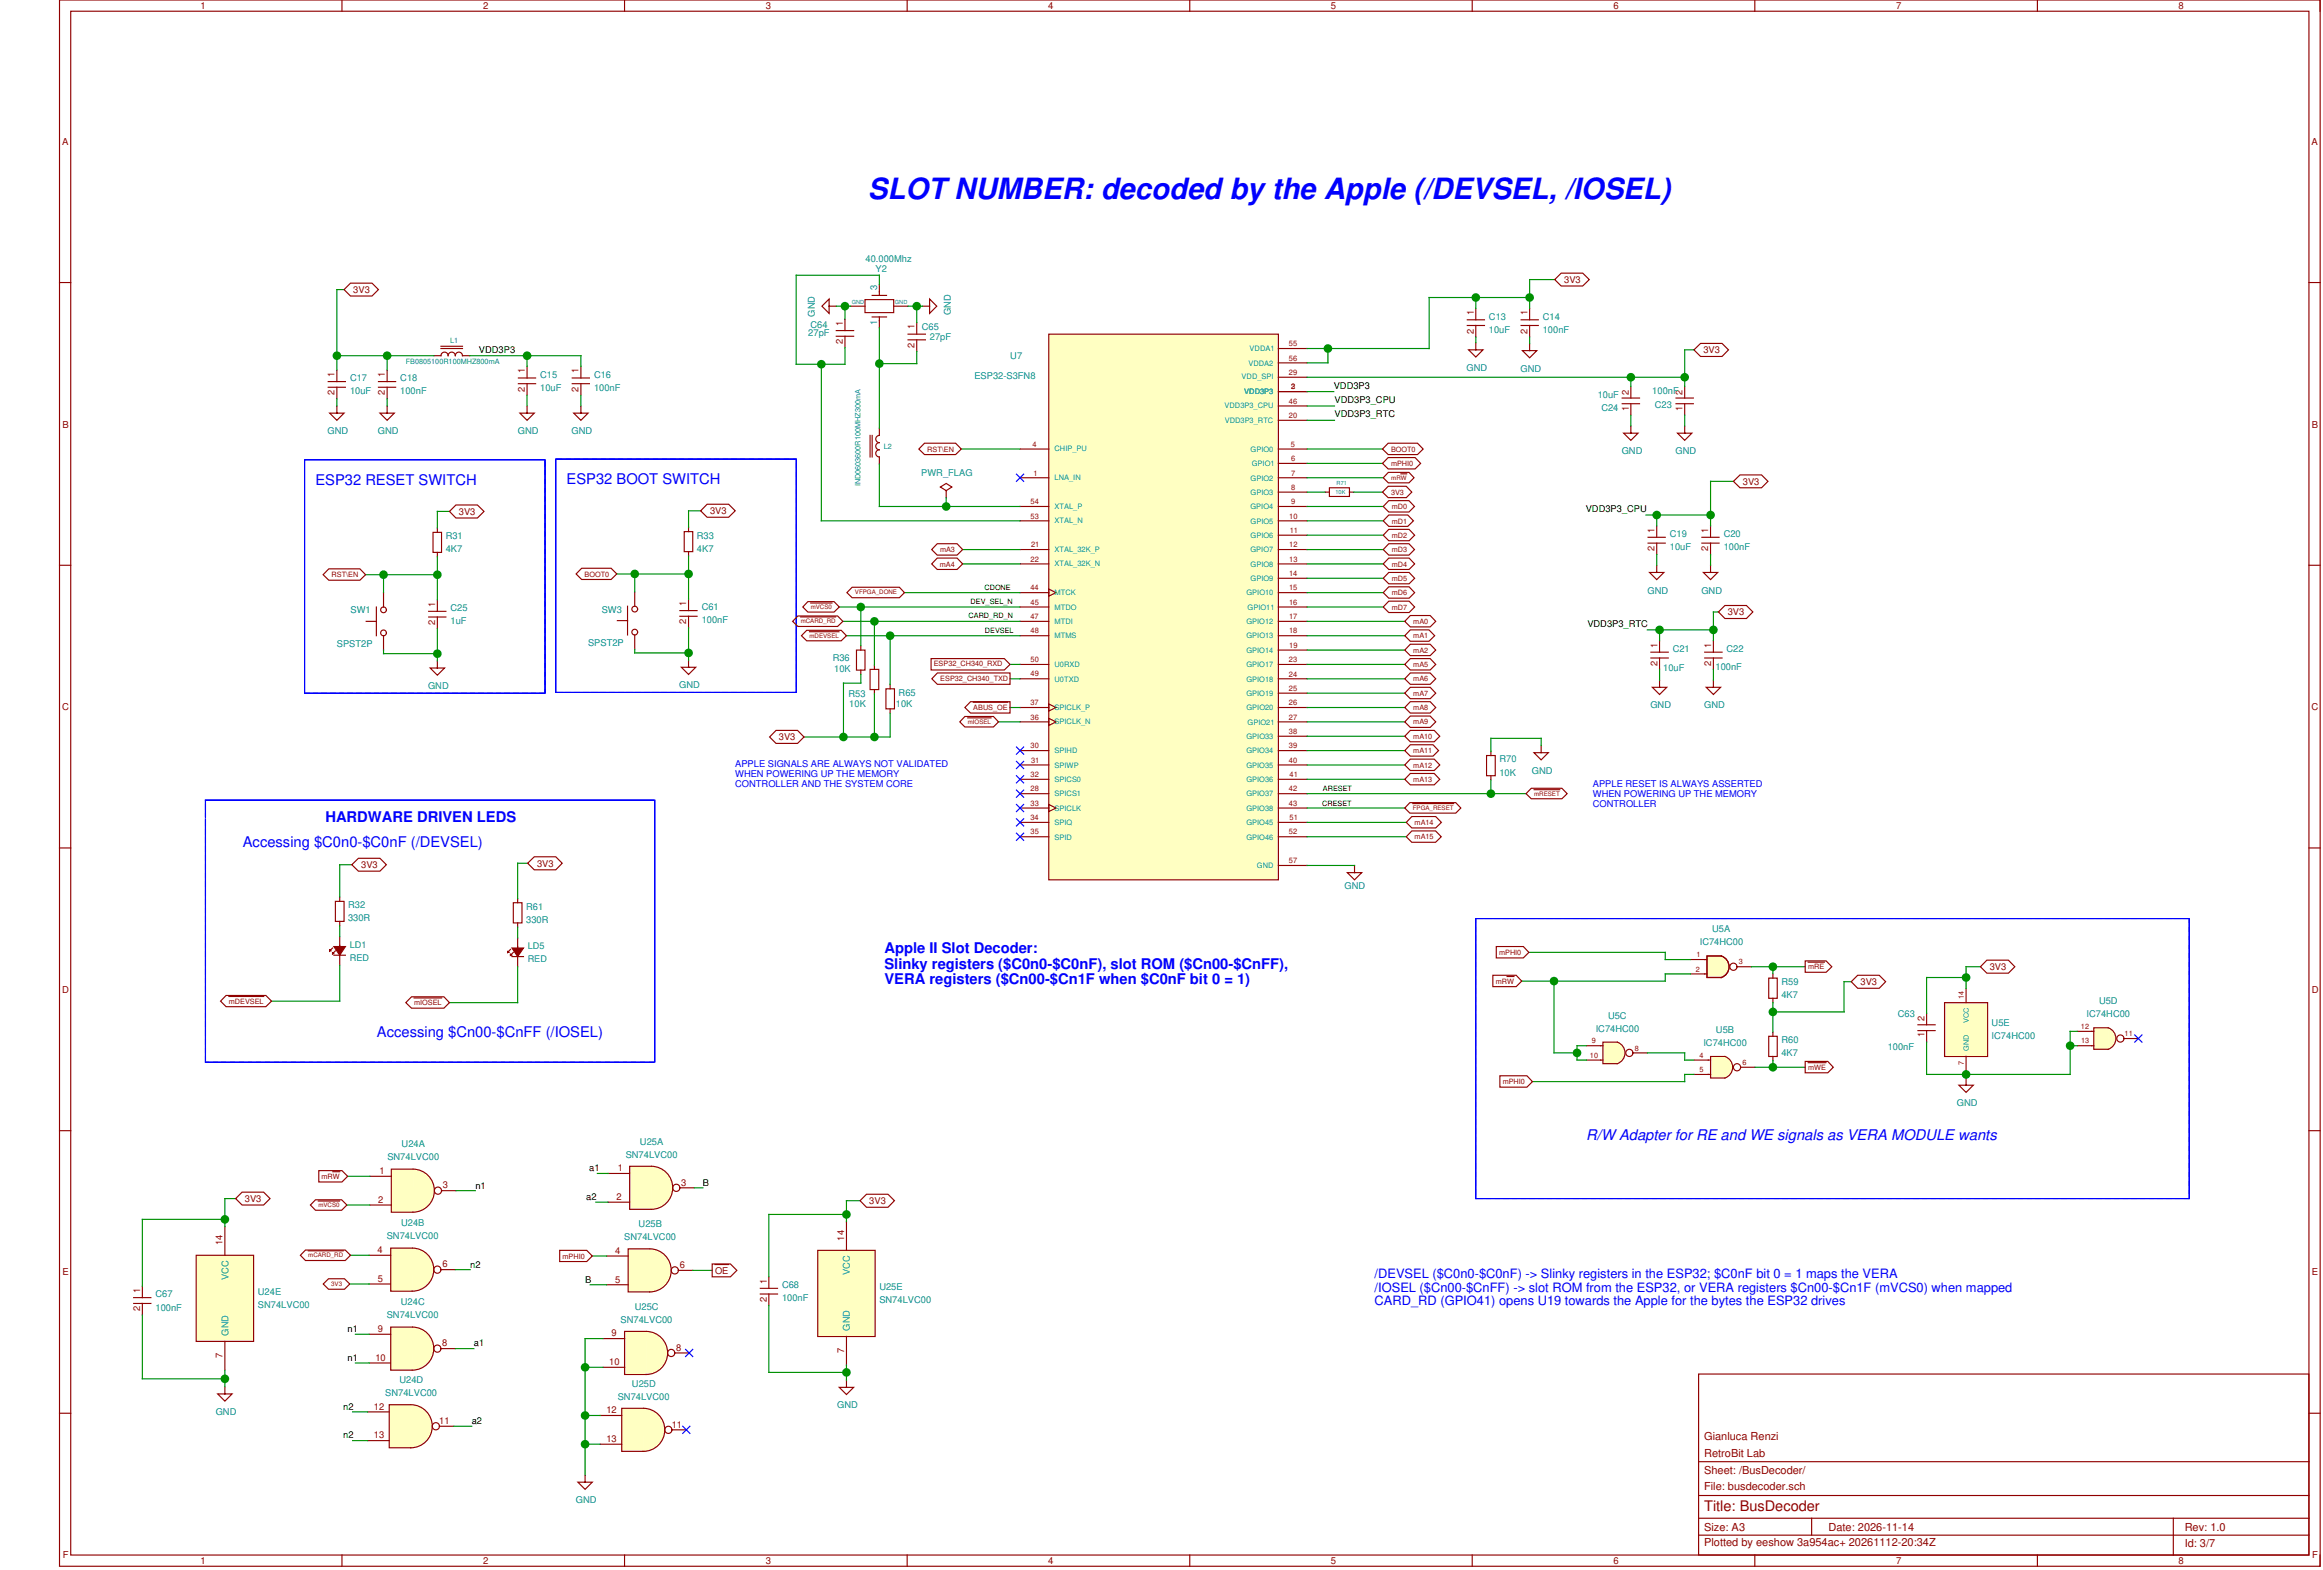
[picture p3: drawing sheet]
<svg xmlns="http://www.w3.org/2000/svg" width="343mm" height="231mm" viewBox="0 0 343 231" stroke-linecap="round" stroke-linejoin="round" font-family="sans-serif">
<defs><g id="words">
<text font-size="4.3" fill="#00f" x="128" y="29.3">SLOT NUMBER: decoded by the Apple (/DEVSEL, /IOSEL)</text>
<g font-size="2.2" fill="#00f">
<text x="46.5" y="71.5">ESP32 RESET SWITCH</text>
<text x="83.5" y="71.3">ESP32 BOOT SWITCH</text>
<text x="35.8" y="124.8">Accessing $C0n0-$C0nF (/DEVSEL)</text>
<text x="48" y="121.2">HARDWARE DRIVEN LEDS</text>
<text x="130.4" y="140.5">Apple II Slot Decoder:</text>
<text x="130.4" y="142.8">Slinky registers ($C0n0-$C0nF), slot ROM ($Cn00-$CnFF),</text>
<text x="130.4" y="145.1">VERA registers ($Cn00-$Cn1F when $C0nF bit 0 = 1)</text>
<text x="55.6" y="152.8">Accessing $Cn00-$CnFF (/IOSEL)</text>
<text x="233.9" y="168">R/W Adapter for RE and WE signals as VERA MODULE wants</text>
</g>
<text font-size="2.1" fill="#900000" x="251.3" y="222.8">Title: BusDecoder</text>
<g font-size="1.9" fill="#00f">
<text x="202.7" y="188.3">/DEVSEL ($C0n0-$C0nF) -&gt; Slinky registers in the ESP32; $C0nF bit 0 = 1 maps the VERA</text>
<text x="202.7" y="190.4">/IOSEL ($Cn00-$CnFF) -&gt; slot ROM from the ESP32, or VERA registers $Cn00-$Cn1F (mVCS0) when mapped</text>
<text x="202.7" y="192.4">CARD_RD (GPIO41) opens U19 towards the Apple for the bytes the ESP32 drives</text>
</g>
<g font-size="1.6" fill="#900000">
<text x="251.3" y="212.3">Gianluca Renzi</text>
<text x="251.3" y="214.8">RetroBit Lab</text>
<text x="251.3" y="217.3">Sheet: /BusDecoder/</text>
<text x="251.3" y="219.6">File: busdecoder.sch</text>
<text x="251.3" y="225.7">Size: A3</text>
<text x="251.3" y="227.9">Plotted by eeshow 3a954ac+ 20261112-20:34Z</text>
<text x="269.6" y="225.7">Date: 2026-11-14</text>
<text x="322.2" y="225.7">Rev: 1.0</text>
<text x="322.2" y="228.1">Id: 3/7</text>
</g>
<g font-size="1.4" fill="#900000">
<text x="29.6" y="1.3">1</text>
<text x="71.3" y="1.3">2</text>
<text x="112.9" y="1.3">3</text>
<text x="154.6" y="1.3">4</text>
<text x="196.3" y="1.3">5</text>
<text x="237.9" y="1.3">6</text>
<text x="279.6" y="1.3">7</text>
<text x="321.2" y="1.3">8</text>
<text x="9.1" y="21.3">A</text>
<text x="340.8" y="21.3">A</text>
<text x="230.7" y="41.7">3V3</text>
<text x="52.1" y="43.2">3V3</text>
<text x="217.3" y="46.4" transform="rotate(-90 217.3 46.4)">1</text>
<text x="225.2" y="46.4" transform="rotate(-90 225.2 46.4)">1</text>
<text x="124.3" y="50.8" transform="rotate(-90 124.3 50.8)">2</text>
<text x="124.3" y="48" transform="rotate(-90 124.3 48)">1</text>
<text x="134.9" y="51.3" transform="rotate(-90 134.9 51.3)">2</text>
<text x="134.9" y="48.6" transform="rotate(-90 134.9 48.6)">1</text>
<text x="217.3" y="49.2" transform="rotate(-90 217.3 49.2)">2</text>
<text x="225.2" y="49.2" transform="rotate(-90 225.2 49.2)">2</text>
<text x="251.2" y="52.1">3V3</text>
<text x="49.3" y="58.2" transform="rotate(-90 49.3 58.2)">2</text>
<text x="49.3" y="55.6" transform="rotate(-90 49.3 55.6)">1</text>
<text x="56.8" y="58.2" transform="rotate(-90 56.8 58.2)">2</text>
<text x="56.8" y="55.6" transform="rotate(-90 56.8 55.6)">1</text>
<text x="77.4" y="57.7" transform="rotate(-90 77.4 57.7)">2</text>
<text x="77.4" y="55" transform="rotate(-90 77.4 55)">1</text>
<text x="85.3" y="57.7" transform="rotate(-90 85.3 57.7)">2</text>
<text x="85.3" y="55" transform="rotate(-90 85.3 55)">1</text>
<text x="240.2" y="58.2" transform="rotate(-90 240.2 58.2)">2</text>
<text x="248.1" y="58.2" transform="rotate(-90 248.1 58.2)">2</text>
<text x="9.2" y="63">B</text>
<text x="240.2" y="60.5" transform="rotate(-90 240.2 60.5)">1</text>
<text x="248.1" y="60.5" transform="rotate(-90 248.1 60.5)">1</text>
<text x="340.9" y="63">B</text>
<text x="257" y="71.5">3V3</text>
<text x="67.7" y="75.9">3V3</text>
<text x="104.7" y="75.8">3V3</text>
<text x="244" y="81.2" transform="rotate(-90 244 81.2)">2</text>
<text x="244" y="78.5" transform="rotate(-90 244 78.5)">1</text>
<text x="251.9" y="81.2" transform="rotate(-90 251.9 81.2)">2</text>
<text x="251.9" y="78.5" transform="rotate(-90 251.9 78.5)">1</text>
<text x="64.2" y="89.4" transform="rotate(-90 64.2 89.4)">1</text>
<text x="101.2" y="89.3" transform="rotate(-90 101.2 89.3)">1</text>
<text x="64.2" y="92.1" transform="rotate(-90 64.2 92.1)">2</text>
<text x="101.2" y="92" transform="rotate(-90 101.2 92)">2</text>
<text x="244.4" y="95.5" transform="rotate(-90 244.4 95.5)">1</text>
<text x="252.3" y="95.5" transform="rotate(-90 252.3 95.5)">1</text>
<text x="254.8" y="90.7">3V3</text>
<text x="244.4" y="98.2" transform="rotate(-90 244.4 98.2)">2</text>
<text x="252.3" y="98.2" transform="rotate(-90 252.3 98.2)">2</text>
<text x="9.2" y="104.7">C</text>
<text x="340.8" y="104.7">C</text>
<text x="114.9" y="109.1">3V3</text>
<text x="53.3" y="128">3V3</text>
<text x="79.2" y="127.8">3V3</text>
<text x="293.4" y="143">3V3</text>
<text x="9.2" y="146.3">D</text>
<text x="274.4" y="145.2">3V3</text>
<text x="340.9" y="146.3">D</text>
<text x="283.8" y="152.9" transform="rotate(-90 283.8 152.9)">1</text>
<text x="283.8" y="150.5" transform="rotate(-90 283.8 150.5)">2</text>
<text x="55.9" y="173.1">1</text>
<text x="91.1" y="172.7">1</text>
<text x="36.1" y="177.2">3V3</text>
<text x="55.8" y="177.3">2</text>
<text x="65.3" y="175.2">3</text>
<text x="90.9" y="176.9">2</text>
<text x="100.5" y="174.8">3</text>
<text x="128.2" y="177.5">3V3</text>
<text x="32.8" y="183.6" transform="rotate(-90 32.8 183.6)">14</text>
<text x="55.7" y="184.7">4</text>
<text x="90.7" y="184.8">4</text>
<text x="124.5" y="182.9" transform="rotate(-90 124.5 182.9)">14</text>
<text x="9.2" y="188">E</text>
<text x="20.7" y="190.6" transform="rotate(-90 20.7 190.6)">1</text>
<text x="55.7" y="188.9">5</text>
<text x="65.2" y="186.8">6</text>
<text x="90.7" y="189.1">5</text>
<text x="100.2" y="186.9">6</text>
<text x="105.4" y="187.8">OE</text>
<text x="113.1" y="191.9" transform="rotate(-90 113.1 191.9)">2</text>
<text x="113.1" y="189.2" transform="rotate(-90 113.1 189.2)">1</text>
<text x="340.9" y="188">E</text>
<text x="20.7" y="193.3" transform="rotate(-90 20.7 193.3)">2</text>
<text x="55.7" y="196.3">9</text>
<text x="90.2" y="197">9</text>
<text x="32.8" y="200.2" transform="rotate(-90 32.8 200.2)">7</text>
<text x="55.4" y="200.6">10</text>
<text x="65.2" y="198.5">8</text>
<text x="89.8" y="201.2">10</text>
<text x="99.7" y="199.1">8</text>
<text x="124.5" y="199.4" transform="rotate(-90 124.5 199.4)">7</text>
<text x="55.1" y="207.8">12</text>
<text x="64.8" y="209.9">11</text>
<text x="89.4" y="208.3">12</text>
<text x="55.1" y="212">13</text>
<text x="89.4" y="212.5">13</text>
<text x="99.1" y="210.4">11</text>
<text x="9.2" y="229.7">F</text>
<text x="29.6" y="230.6">1</text>
<text x="71.3" y="230.6">2</text>
<text x="112.9" y="230.5">3</text>
<text x="154.6" y="230.6">4</text>
<text x="196.3" y="230.5">5</text>
<text x="237.9" y="230.5">6</text>
<text x="279.6" y="230.6">7</text>
<text x="321.2" y="230.5">8</text>
<text x="340.9" y="229.7">F</text>
</g>
<g font-size="1.4" fill="#009090">
<text x="127.6" y="38.5">40.000Mhz</text>
<text x="129.1" y="40.2">Y2</text>
<text x="120.2" y="46.7" transform="rotate(-90 120.2 46.7)">GND</text>
<text x="129.3" y="42.8" transform="rotate(-90 129.3 42.8)">3</text>
<text x="129.4" y="47.9" transform="rotate(-90 129.4 47.9)">1</text>
<text x="140.2" y="46.5" transform="rotate(-90 140.2 46.5)">GND</text>
<text x="219.6" y="47.1">C13</text>
<text x="227.5" y="47.1">C14</text>
<text x="119.2" y="49.5">27pF</text>
<text x="119.5" y="48.3">C64</text>
<text x="135.9" y="48.6">C65</text>
<text x="137.1" y="50.1">27pF</text>
<text x="149" y="52.9">U7</text>
<text x="219.6" y="49">10uF</text>
<text x="227.5" y="49">100nF</text>
<text x="51.6" y="58.1">10uF</text>
<text x="51.6" y="56.2">C17</text>
<text x="59" y="58.1">100nF</text>
<text x="59" y="56.2">C18</text>
<text x="79.7" y="57.6">10uF</text>
<text x="79.7" y="55.7">C15</text>
<text x="87.6" y="57.6">100nF</text>
<text x="87.6" y="55.7">C16</text>
<text x="143.7" y="55.9">ESP32-S3FN8</text>
<text x="216.3" y="54.7">GND</text>
<text x="224.2" y="54.8">GND</text>
<text x="235.6" y="58.7">10uF</text>
<text x="243.6" y="58">100nF</text>
<text x="48.3" y="64">GND</text>
<text x="55.7" y="64">GND</text>
<text x="76.3" y="64">GND</text>
<text x="84.3" y="64">GND</text>
<text x="236.1" y="60.6">C24</text>
<text x="244" y="60.1">C23</text>
<text x="135.8" y="70.1">PWR_FLAG</text>
<text x="239.1" y="67">GND</text>
<text x="247.1" y="67">GND</text>
<text x="65.7" y="81.4">4K7</text>
<text x="65.7" y="79.5">R31</text>
<text x="102.8" y="81.3">4K7</text>
<text x="102.8" y="79.4">R33</text>
<text x="246.2" y="81.1">10uF</text>
<text x="246.2" y="79.2">C19</text>
<text x="254.2" y="81.1">100nF</text>
<text x="254.2" y="79.2">C20</text>
<text x="103.5" y="90">C61</text>
<text x="242.9" y="87.5">GND</text>
<text x="250.9" y="87.5">GND</text>
<text x="49.7" y="95.4">SPST2P</text>
<text x="51.7" y="90.4">SW1</text>
<text x="66.4" y="92">1uF</text>
<text x="66.4" y="90.1">C25</text>
<text x="86.7" y="95.3">SPST2P</text>
<text x="88.7" y="90.3">SW3</text>
<text x="103.5" y="91.9">100nF</text>
<text x="63.1" y="101.6">GND</text>
<text x="100.2" y="101.5">GND</text>
<text x="122.8" y="97.4">R36</text>
<text x="123" y="99">10K</text>
<text x="245.2" y="98.9">10uF</text>
<text x="246.7" y="96.1">C21</text>
<text x="253" y="98.8">100nF</text>
<text x="254.6" y="96.1">C22</text>
<text x="125.1" y="102.8">R53</text>
<text x="125.2" y="104.2">10K</text>
<text x="132.1" y="104.3">10K</text>
<text x="132.5" y="102.6">R65</text>
<text x="243.4" y="104.4">GND</text>
<text x="251.3" y="104.4">GND</text>
<text x="221.1" y="112.4">R70</text>
<text x="221.1" y="114.3">10K</text>
<text x="225.9" y="114.1">GND</text>
<text x="198.3" y="131">GND</text>
<text x="51.3" y="135.8">330R</text>
<text x="51.3" y="133.9">R32</text>
<text x="77.6" y="136">330R</text>
<text x="77.6" y="134.1">R61</text>
<text x="252.5" y="137.4">U5A</text>
<text x="250.6" y="139.4">IC74HC00</text>
<text x="262.7" y="147.2">4K7</text>
<text x="262.7" y="145.2">R59</text>
<text x="279.9" y="149.9">C63</text>
<text x="307.7" y="149.9">IC74HC00</text>
<text x="309.5" y="148">U5D</text>
<text x="235.3" y="152.1">IC74HC00</text>
<text x="237.1" y="150.1">U5C</text>
<text x="251.2" y="154.2">IC74HC00</text>
<text x="253" y="152.3">U5B</text>
<text x="262.7" y="155.7">4K7</text>
<text x="262.7" y="153.8">R60</text>
<text x="278.4" y="154.7">100nF</text>
<text x="293.7" y="153.2">IC74HC00</text>
<text x="293.7" y="151.3">U5E</text>
<text x="288.5" y="163.1">GND</text>
<text x="57.1" y="171.1">SN74LVC00</text>
<text x="59.2" y="169.1">U24A</text>
<text x="92.3" y="170.6">SN74LVC00</text>
<text x="94.4" y="168.7">U25A</text>
<text x="57" y="182.7">SN74LVC00</text>
<text x="59.2" y="180.8">U24B</text>
<text x="92" y="182.8">SN74LVC00</text>
<text x="94.2" y="180.9">U25B</text>
<text x="22.9" y="191.2">C67</text>
<text x="33.7" y="188.7" transform="rotate(-90 33.7 188.7)">VCC</text>
<text x="38" y="190.9">U24E</text>
<text x="115.3" y="191.8">100nF</text>
<text x="115.3" y="189.9">C68</text>
<text x="125.3" y="187.9" transform="rotate(-90 125.3 187.9)">VCC</text>
<text x="129.7" y="190.2">U25E</text>
<text x="22.9" y="193.2">100nF</text>
<text x="33.7" y="196.9" transform="rotate(-90 33.7 196.9)">GND</text>
<text x="38" y="192.8">SN74LVC00</text>
<text x="57" y="194.3">SN74LVC00</text>
<text x="59.1" y="192.4">U24C</text>
<text x="91.5" y="195">SN74LVC00</text>
<text x="93.6" y="193.1">U25C</text>
<text x="125.3" y="196.1" transform="rotate(-90 125.3 196.1)">GND</text>
<text x="129.7" y="192.1">SN74LVC00</text>
<text x="58.9" y="203.9">U24D</text>
<text x="31.8" y="208.6">GND</text>
<text x="56.8" y="205.8">SN74LVC00</text>
<text x="91.1" y="206.3">SN74LVC00</text>
<text x="93.2" y="204.4">U25D</text>
<text x="123.4" y="207.6">GND</text>
<text x="84.9" y="221.6">GND</text>
</g>
<g font-size="1.4">
<text x="70.6" y="52.1">VDD3P3</text>
<text x="196.7" y="57.4">VDD3P3</text>
<text x="196.8" y="59.4">VDD3P3_CPU</text>
<text x="196.8" y="61.5">VDD3P3_RTC</text>
<text x="233.8" y="75.5">VDD3P3_CPU</text>
<text x="234.1" y="92.4">VDD3P3_RTC</text>
<text x="86.9" y="172.6">a1</text>
<text x="70.1" y="175.2">n1</text>
<text x="86.5" y="176.9">a2</text>
<text x="103.7" y="174.8">B</text>
<text x="69.3" y="186.8">n2</text>
<text x="86.3" y="189.1">B</text>
<text x="51.3" y="196.4">n1</text>
<text x="51.3" y="200.6">n1</text>
<text x="69.9" y="198.5">a1</text>
<text x="50.6" y="207.8">n2</text>
<text x="69.6" y="209.9">a2</text>
<text x="50.6" y="212">n2</text>
</g>
<g font-size="1.4" fill="#00f">
<text x="108.4" y="113.1">APPLE SIGNALS ARE ALWAYS NOT VALIDATED</text>
<text x="108.4" y="114.5">WHEN POWERING UP THE MEMORY</text>
<text x="108.4" y="116">CONTROLLER AND THE SYSTEM CORE</text>
<text x="234.9" y="116">APPLE RESET IS ALWAYS ASSERTED</text>
<text x="234.9" y="117.5">WHEN POWERING UP THE MEMORY</text>
<text x="234.9" y="119">CONTROLLER</text>
</g>
<g font-size="1.3" fill="#009090">
<text x="51.6" y="141.6">RED</text>
<text x="51.6" y="139.7">LD1</text>
<text x="77.8" y="141.8">RED</text>
<text x="77.8" y="139.9">LD5</text>
</g>
<g font-size="1.1" fill="#009090">
<text x="59.8" y="53.7">FB0805100R100MHZ800mA</text>
<text x="66.4" y="50.5">L1</text>
<text x="184.1" y="53.9">VDDA2</text>
<text x="184.3" y="51.8">VDDA1</text>
<text x="183.1" y="55.9">VDD_SPI</text>
<text x="183.5" y="58.1">VDD3P3</text>
<text x="180.6" y="60.2">VDD3P3_CPU</text>
<text x="180.6" y="62.3">VDD3P3_RTC</text>
<text x="126.9" y="71.7" transform="rotate(-90 126.9 71.7)">IND0603600R100MHZ300mA</text>
<text x="130.3" y="66.2">L2</text>
<text x="155.5" y="70.7">LNA_IN</text>
<text x="155.5" y="66.5">CHIP_PU</text>
<text x="184.4" y="70.8">GPIO2</text>
<text x="184.4" y="66.6">GPIO0</text>
<text x="184.6" y="68.7">GPIO1</text>
<text x="155.5" y="77.1">XTAL_N</text>
<text x="155.5" y="75">XTAL_P</text>
<text x="184.4" y="75.1">GPIO4</text>
<text x="184.4" y="77.2">GPIO5</text>
<text x="184.4" y="72.9">GPIO3</text>
<text x="155.5" y="81.3">XTAL_32K_P</text>
<text x="155.5" y="83.4">XTAL_32K_N</text>
<text x="184.4" y="81.4">GPIO7</text>
<text x="184.4" y="79.3">GPIO6</text>
<text x="184.4" y="83.5">GPIO8</text>
<text x="155.5" y="87.8">MTCK</text>
<text x="155.5" y="89.9">MTDO</text>
<text x="183.8" y="87.8">GPIO10</text>
<text x="184" y="89.9">GPIO11</text>
<text x="184.4" y="85.6">GPIO9</text>
<text x="155.5" y="92">MTDI</text>
<text x="155.5" y="94.1">MTMS</text>
<text x="183.8" y="92">GPIO12</text>
<text x="183.8" y="94.1">GPIO13</text>
<text x="155.5" y="100.5">U0TXD</text>
<text x="155.5" y="98.3">U0RXD</text>
<text x="183.8" y="96.2">GPIO14</text>
<text x="183.8" y="98.3">GPIO17</text>
<text x="183.8" y="100.5">GPIO18</text>
<text x="155.5" y="106.7">SPICLK_N</text>
<text x="155.5" y="104.6">SPICLK_P</text>
<text x="183.8" y="102.6">GPIO19</text>
<text x="183.8" y="104.7">GPIO20</text>
<text x="184" y="106.8">GPIO21</text>
<text x="155.5" y="111">SPIHD</text>
<text x="155.5" y="113.2">SPIWP</text>
<text x="183.8" y="111">GPIO34</text>
<text x="183.8" y="113.2">GPIO35</text>
<text x="183.8" y="108.9">GPIO33</text>
<text x="155.5" y="117.4">SPICS1</text>
<text x="155.5" y="115.3">SPICS0</text>
<text x="155.5" y="119.5">SPICLK</text>
<text x="183.8" y="117.4">GPIO37</text>
<text x="183.8" y="115.3">GPIO36</text>
<text x="183.8" y="119.5">GPIO38</text>
<text x="155.5" y="121.6">SPIQ</text>
<text x="155.5" y="123.7">SPID</text>
<text x="183.8" y="121.6">GPIO45</text>
<text x="183.8" y="123.7">GPIO46</text>
<text x="185.3" y="128">GND</text>
<text x="290.3" y="154.9" transform="rotate(-90 290.3 154.9)">GND</text>
<text x="290.3" y="150.8" transform="rotate(-90 290.3 150.8)">VCC</text>
</g>
<g font-size="1.1" fill="#900000">
<text x="190.1" y="51">55</text>
<text x="190.1" y="53.1">56</text>
<text x="190.1" y="59.5">46</text>
<text x="190.1" y="55.3">29</text>
<text x="190.4" y="57.4">2</text>
<text x="190.4" y="57.4">3</text>
<text x="152.3" y="65.9">4</text>
<text x="190.1" y="61.6">20</text>
<text x="190.4" y="65.8">5</text>
<text x="136.7" y="66.6">RST\EN</text>
<text x="152.4" y="70.1">1</text>
<text x="190.4" y="70.1">7</text>
<text x="190.4" y="68">6</text>
<text x="205.1" y="68.7">mPHI0</text>
<text x="205.1" y="66.6">BOOT0</text>
<text x="152" y="74.3">54</text>
<text x="152" y="76.4">53</text>
<text x="190.1" y="76.4">10</text>
<text x="190.4" y="72.2">8</text>
<text x="190.4" y="74.3">9</text>
<text x="205.1" y="72.9">3V3</text>
<text x="205.2" y="75">mD0</text>
<text x="205.2" y="77.2">mD1</text>
<text x="138.6" y="83.5">mA4</text>
<text x="138.6" y="81.4">mA3</text>
<text x="152" y="82.8">22</text>
<text x="152.1" y="80.7">21</text>
<text x="190.1" y="80.7">12</text>
<text x="190.1" y="82.8">13</text>
<text x="190.2" y="78.6">11</text>
<text x="205.2" y="79.3">mD2</text>
<text x="205.2" y="81.4">mD3</text>
<text x="205.2" y="83.5">mD4</text>
<text x="48.9" y="85.1">RST\EN</text>
<text x="86.2" y="85">BOOT0</text>
<text x="152" y="87">44</text>
<text x="152" y="89.1">45</text>
<text x="190.1" y="84.9">14</text>
<text x="190.1" y="87">15</text>
<text x="190.1" y="89.1">16</text>
<text x="205.2" y="85.6">mD5</text>
<text x="205.2" y="87.7">mD6</text>
<text x="205.2" y="89.9">mD7</text>
<text x="152" y="91.3">47</text>
<text x="152" y="93.4">48</text>
<text x="190.1" y="91.3">17</text>
<text x="190.1" y="93.4">18</text>
<text x="190.1" y="95.5">19</text>
<text x="208.4" y="92">mA0</text>
<text x="208.4" y="94.1">mA1</text>
<text x="137.7" y="98.2">ESP32_CH340_RXD</text>
<text x="138.7" y="100.4">ESP32_CH340_TXD</text>
<text x="152" y="99.7">49</text>
<text x="152" y="97.6">50</text>
<text x="190.1" y="99.7">24</text>
<text x="190.1" y="101.8">25</text>
<text x="190.1" y="97.6">23</text>
<text x="208.4" y="96.2">mA2</text>
<text x="208.4" y="98.3">mA5</text>
<text x="208.4" y="100.4">mA6</text>
<text x="143.5" y="104.6">ABUS_OE</text>
<text x="152" y="103.9">37</text>
<text x="152" y="106.1">36</text>
<text x="190.1" y="106.1">27</text>
<text x="190.1" y="103.9">26</text>
<text x="208.4" y="102.6">mA7</text>
<text x="208.4" y="104.7">mA8</text>
<text x="208.4" y="106.8">mA9</text>
<text x="152" y="110.3">30</text>
<text x="152.1" y="112.4">31</text>
<text x="190.1" y="108.2">38</text>
<text x="190.1" y="110.3">39</text>
<text x="190.1" y="112.4">40</text>
<text x="208.4" y="113.2">mA12</text>
<text x="208.4" y="108.9">mA10</text>
<text x="208.4" y="111">mA11</text>
<text x="152" y="116.6">28</text>
<text x="152" y="114.5">32</text>
<text x="152" y="118.8">33</text>
<text x="190.1" y="116.7">42</text>
<text x="190.1" y="118.8">43</text>
<text x="190.2" y="114.5">41</text>
<text x="208.4" y="115.3">mA13</text>
<text x="152" y="120.9">34</text>
<text x="152" y="123">35</text>
<text x="190.1" y="123">52</text>
<text x="190.2" y="120.9">51</text>
<text x="208.6" y="121.6">mA14</text>
<text x="208.6" y="123.7">mA15</text>
<text x="190.1" y="127.2">57</text>
<text x="221.1" y="140.8">mPHI0</text>
<text x="250.1" y="143.2">2</text>
<text x="250.2" y="141.1">1</text>
<text x="256.4" y="142.2">3</text>
<text x="266.6" y="142.9">mRE</text>
<text x="33.8" y="148">mDEVSEL</text>
<text x="61.1" y="148.2">mIOSEL</text>
<text x="220.6" y="145">mRW</text>
<text x="289.6" y="147.3" transform="rotate(-90 289.6 147.3)">14</text>
<text x="234.5" y="155.9">10</text>
<text x="234.7" y="153.8">9</text>
<text x="241.1" y="154.9">8</text>
<text x="250.6" y="155.9">4</text>
<text x="306.9" y="151.7">12</text>
<text x="306.9" y="153.8">13</text>
<text x="313.3" y="152.8">11</text>
<text x="221.6" y="159.8">mPHI0</text>
<text x="250.6" y="158">5</text>
<text x="256.9" y="157">6</text>
<text x="266.6" y="157.7">mWE</text>
<text x="289.6" y="157" transform="rotate(-90 289.6 157)">7</text>
<text x="47.4" y="173.8">mRW</text>
<text x="82.9" y="185.5">mPHI0</text>
</g>
<g font-size="1.1">
<text x="143.1" y="89">DEV_SEL_N</text>
<text x="145.2" y="87">CDONE</text>
<text x="142.8" y="91.2">CARD_RD_N</text>
<text x="145.2" y="93.4">DEVSEL</text>
<text x="195" y="118.8">CRESET</text>
<text x="195.1" y="116.6">ARESET</text>
</g>
<g font-size=".9" fill="#900000">
<text x="205.2" y="70.8">mRW</text>
<text x="119.5" y="89.8">mVCS0</text>
<text x="126.1" y="87.6">VFPGA_DONE</text>
<text x="118.1" y="91.8">mCARD_RD</text>
<text x="119.4" y="94">mDEVSEL</text>
<text x="142.7" y="106.7">mIOSEL</text>
<text x="208.3" y="119.4">FPGA_RESET</text>
<text x="226.2" y="117.3">mRESET</text>
<text x="46.9" y="177.9">mVCS0</text>
<text x="45.5" y="185.3">mCARD_RD</text>
<text x="48.8" y="189.6">3V3</text>
</g>
<g font-size=".8" fill="#009090">
<text x="125.6" y="44.8">GND</text>
<text x="132" y="44.8">GND</text>
<text x="197.1" y="71.5">R71</text>
<text x="196.9" y="72.8">10K</text>
</g>
</g></defs>
<g fill="#900000">
<path d="M49.2 139.5h1.7l-.8 1.3z"/>
<path d="M75.5 139.7h1.7l-.9 1.3z"/>
</g>
<path d="M154.6 49.3h33.9v80.4h-33.9z" fill="#ffffc2"/>
<path d="M310.9 151.5a1.67 1.67 0 0 1 1.1 1.6 1.67 1.67 0 0 1-1.1 1.6z" fill="#ffffc2" stroke="#ffffc2" stroke-width=".17"/>
<g fill="#ffffc2">
<path d="M308.7 151.5h2.2v3.2h-2.2z"/>
<path d="M286.7 147.8h6.4v7.9h-6.4z"/>
</g>
<path d="M253.8 140.9a1.67 1.67 0 0 1 1.2 1.6 1.67 1.67 0 0 1-1.2 1.6z" fill="#ffffc2" stroke="#ffffc2" stroke-width=".17"/>
<path d="M251.7 140.9h2.1v3.2h-2.1z" fill="#ffffc2"/>
<path d="M238.5 153.6a1.67 1.67 0 0 1 1.1 1.6 1.67 1.67 0 0 1-1.1 1.6z" fill="#ffffc2" stroke="#ffffc2" stroke-width=".17"/>
<path d="M236.4 153.6h2.1v3.2h-2.1z" fill="#ffffc2"/>
<path d="M254.4 155.7a1.67 1.67 0 0 1 1.1 1.6 1.67 1.67 0 0 1-1.2 1.6z" fill="#ffffc2" stroke="#ffffc2" stroke-width=".17"/>
<path d="M252.2 155.7h2.2v3.2h-2.2z" fill="#ffffc2"/>
<path d="M60.8 184a3.2 3.2 0 0 1 3.2 3.2 3.2 3.2 0 0 1-3.2 3.1z" fill="#ffffc2" stroke="#ffffc2" stroke-width=".17"/>
<path d="M57.6 184h3.2v6.3h-3.2z" fill="#ffffc2"/>
<path d="M60.8 195.6a3.2 3.2 0 0 1 3.2 3.2 3.2 3.2 0 0 1-3.2 3.2z" fill="#ffffc2" stroke="#ffffc2" stroke-width=".17"/>
<path d="M57.6 195.6h3.2v6.4h-3.2z" fill="#ffffc2"/>
<path d="M60.6 207.1a3.2 3.2 0 0 1 3.1 3.2 3.2 3.2 0 0 1-3.1 3.1z" fill="#ffffc2" stroke="#ffffc2" stroke-width=".17"/>
<g fill="#ffffc2">
<path d="M57.4 207.1h3.2v6.3h-3.2z"/>
<path d="M28.9 185h8.5v12.7h-8.5z"/>
</g>
<path d="M60.9 172.3a3.2 3.2 0 0 1 3.2 3.2 3.2 3.2 0 0 1-3.2 3.2z" fill="#ffffc2" stroke="#ffffc2" stroke-width=".17"/>
<path d="M57.7 172.3h3.2v6.4h-3.2z" fill="#ffffc2"/>
<path d="M96.1 171.9a3.2 3.2 0 0 1 3.1 3.2 3.2 3.2 0 0 1-3.2 3.2z" fill="#ffffc2" stroke="#ffffc2" stroke-width=".17"/>
<path d="M92.8 171.9h3.2v6.4h-3.2z" fill="#ffffc2"/>
<path d="M95.9 184.1a3.2 3.2 0 0 1 3.1 3.2 3.2 3.2 0 0 1-3.2 3.1z" fill="#ffffc2" stroke="#ffffc2" stroke-width=".17"/>
<path d="M92.6 184.1h3.2v6.3h-3.2z" fill="#ffffc2"/>
<path d="M95.3 196.3a3.2 3.2 0 0 1 3.1 3.2 3.2 3.2 0 0 1-3.1 3.1z" fill="#ffffc2" stroke="#ffffc2" stroke-width=".17"/>
<path d="M92.1 196.3h3.2v6.3h-3.2z" fill="#ffffc2"/>
<path d="M94.9 207.6a3.2 3.2 0 0 1 3.1 3.2 3.2 3.2 0 0 1-3.1 3.1z" fill="#ffffc2" stroke="#ffffc2" stroke-width=".17"/>
<g fill="#ffffc2">
<path d="M91.7 207.6h3.2v6.3h-3.2z"/>
<path d="M120.6 184.3h8.5v12.7h-8.5z"/>
</g>
<g fill="none" stroke="#900000" stroke-width=".17">
<path d="M8.8 0h333.3v230.9h-333.3zM10.4 1.7h330.1v227.5h-330.1zM50.4 0v1.7M92.1 0v1.7M133.8 0v1.7M175.4 0v1.7M217.1 0v1.7M258.8 0v1.7M300.4 0v1.7M342.1 0v1.7M8.8 41.6h1.6M48.4 57.1h2.5"/>
<path d="M48.4 56.2h2.5M49.7 59.8v1.1h1l-1 1.1-1.1-1.1h1.1M49.7 54.5v1.7M49.7 57.1v1.7M55.8 57.1h2.5M55.8 56.2h2.5M57.1 59.8v1.1h1l-1 1.1-1.1-1.1h1.1M57.1 54.5v1.7M57.1 57.1v1.7M64 52.4h1a.53 .53 0 0 1 .6-.5 .53 .53 0 0 1 .5 .5 .53 .53 0 0 1 .5-.5 .53 .53 0 0 1 .5 .5 .53 .53 0 0 1 .6-.5 .53 .53 0 0 1 .5 .5h1.1M65 51.4h3.2M65 51h3.2"/>
<path d="M76.4 56.6h2.6M76.4 55.7h2.6M77.7 59.8v1.1h1.1l-1.1 1.1-1-1.1h1M77.7 54v1.7M77.7 56.6v1.7M84.4 56.6h2.5M84.4 55.7h2.5M85.7 59.8v1.1h1l-1 1.1-1.1-1.1h1.1M85.7 54v1.7M85.7 56.6v1.7M122.3 45.1v-1l-1.1 1 1.1 1.1v-1.1h1M123.3 49.6h2.6"/>
<path d="M123.3 48.7h2.6M124.6 47v1.7M124.6 49.6v1.7M125.4 45.1h2.2M127.6 44.2h4.2v1.9h-4.2zM128.6 46.7h2.1M128.6 43.5h2.1M129.7 42v1.5M129.7 46.7v1.6M131.8 45.1h2.1M133.9 50.1h2.6M133.9 49.3h2.6"/>
<path d="M135.2 47.6v1.7M135.2 50.1v1.7M136 45.1h1.1v-1l1 1-1 1.1v-1.1M154.6 49.3h33.9v80.4h-33.9zM188.5 51.4h4.2M188.5 57.7h4.2M188.5 55.6h4.2M188.5 59.8h4.2M188.5 53.5h4.2M216.4 48h2.5M216.4 47.1h2.5M217.6 50.5v1.1h1.1l-1.1 1-1-1h1"/>
<path d="M217.6 45.4v1.7M217.6 48v1.7M224.3 48h2.5M224.3 47.1h2.5M225.6 50.6v1.1h1l-1 1-1.1-1h1.1M225.6 45.4v1.7M225.6 48v1.7M239.2 58.7h2.6M239.2 59.5h2.6M240.5 57v1.7M240.5 59.5v1.7M247.1 58.7h2.6"/>
<path d="M247.1 59.5h2.6M248.4 57v1.7M248.4 59.5v1.7M340.5 41.6h1.6M63.9 78.5h1.2v2.9h-1.2zM64.5 77.8v.7M100.9 78.4h1.3v2.9h-1.3zM101.5 77.7v.7M128.3 64.2v3.2M128.6 64.2v3.2M129.7 63.1v1.1a.53 .53 0 0 0-.6 .5 .53 .53 0 0 0 .6 .5 .53 .53 0 0 0-.6 .6 .53 .53 0 0 0 .6 .5 .53 .53 0 0 0-.6 .5 .53 .53 0 0 0 .6 .6v1M139.5 72.3l.9-.5-.9-.5-.8 .5 .8 .5v1.1"/>
<path d="M150.4 70.4h4.2M150.4 76.8h4.2M150.4 66.2h4.2M150.4 74.7h4.2M188.5 70.4h4.2M188.5 76.8h4.2M188.5 78.9h4.2M188.5 62h4.2M188.5 66.2h4.2M188.5 74.7h4.2M188.5 68.3h4.2M188.5 72.5h4.2"/>
<path d="M195.4 72.5h.6M196 71.9h3v1.3h-3zM199 72.5h.6M240.5 62.8v1.1h1l-1 1-1.1-1h1.1M243 79.2h2.6M244.3 77.5v1.7M248.4 62.8v1.1h1.1l-1.1 1-1-1h1M251 79.2h2.5M252.2 77.5v1.7M8.8 83.3h1.6M54 91.6h1.5M55.5 89.5v4.2"/>
<path d="M56.6 87.4v2.1M56.6 93.7v2.1M63.2 91h2.5M63.2 90.1h2.5M64.5 97.4v1.1h1.1l-1.1 1-1.1-1h1.1M64.5 81.4v.7M64.5 88.4v1.7M64.5 91v1.6M91 91.5h1.5M92.5 89.4v4.2M93.6 87.2v2.2M93.6 93.6v2.1"/>
<path d="M100.3 90.8h2.5M100.3 90h2.5M101.5 97.3v1.1h1.1l-1.1 1-1-1h1M101.5 81.3v.7M101.5 88.3v1.7M101.5 90.8v1.7M126.3 95.8h1.3v3h-1.3zM126.9 95.2v.6M126.9 98.8v.6M128.3 98.7h1.3v2.9h-1.3zM128.9 98.1v.6M150.4 91.6h4.2"/>
<path d="M150.4 81h4.2M150.4 83.1h4.2M150.4 87.4h4.2M150.4 89.5h4.2M150.4 93.7h4.2M150.4 97.9h4.2M154.6 86.8l1.1 .6-1.1 .5zM188.5 91.6h4.2M188.5 81h4.2M188.5 83.1h4.2M188.5 85.2h4.2M188.5 87.4h4.2"/>
<path d="M188.5 89.5h4.2M188.5 93.7h4.2M188.5 95.8h4.2M188.5 97.9h4.2M243 80.1h2.6M243.4 97h2.6M243.4 96.1h2.6M244.3 83.3v1.1h1.1l-1.1 1-1.1-1h1.1M244.3 80.1v1.6M244.7 94.4v1.7M244.7 97v1.7M251 80.1h2.5"/>
<path d="M251.4 97h2.5M251.4 96.1h2.5M252.2 83.3v1.1h1.1l-1.1 1-1-1h1M252.2 80.1v1.6M252.7 94.4v1.7M252.7 97v1.7M340.5 83.3h1.6M128.9 101.6v.7M130.6 101.5h1.3v3h-1.3zM131.3 100.9v.6M131.3 104.5v.6M150.4 100.1h4.2"/>
<path d="M150.4 104.3h4.2M150.4 106.4h4.2M150.4 117h4.2M150.4 110.6h4.2M150.4 112.8h4.2M150.4 114.9h4.2M150.4 119.1h4.2M154.6 118.6l1.1 .5-1.1 .5zM154.6 105.9l1.1 .5-1.1 .5zM154.6 103.8l1.1 .5-1.1 .5zM188.5 100.1h4.2M188.5 102.2h4.2"/>
<path d="M188.5 104.3h4.2M188.5 106.4h4.2M188.5 117h4.2M188.5 110.6h4.2M188.5 112.8h4.2M188.5 114.9h4.2M188.5 119.1h4.2M188.5 108.5h4.2M219.2 111.4h1.3v2.9h-1.3zM219.8 110.8v.6M219.8 114.3v.7M227.3 109.9v1h1l-1 1.1-1.1-1.1h1.1"/>
<path d="M244.7 100.3v1h1.1l-1.1 1.1-1-1.1h1M252.7 100.3v1h1l-1 1.1-1.1-1.1h1.1M8.8 125h1.6M49 139.7l-.4 .5v-.3v.3h.2M49.2 139.5h1.7l-.8 1.3zM49.5 132.9h1.2v2.9h-1.2zM50.1 132.2v.7M50.1 135.8v.7M50.1 138v4.3M75.3 139.9l-.4 .5v-.2v.2h.2M75.5 139.7h1.7l-.9 1.3zM75.7 133.1h1.3v2.9h-1.3z"/>
<path d="M76.3 132.4v.7M76.3 136v.7M76.3 138.3v4.2M150.4 121.2h4.2M150.4 123.3h4.2M188.5 121.2h4.2M188.5 123.3h4.2M188.5 127.6h4.2M199.7 127.6v1h1.1l-1.1 1.1-1-1.1h1M340.5 125h1.6M49.2 140.8h1.7M49.5 140.2l-.5 .4v-.2v.2h.2"/>
<path d="M75.5 141h1.7M75.7 140.4l-.4 .4v-.2v.2h.2M233.9 154.1h2.5M233.9 156.3h2.5M236.4 153.6h2.1a1.67 1.67 0 0 1 1.1 1.6 1.67 1.67 0 0 1-1.1 1.6h-2.1zM240.8 155.2h2.1M249.3 143.6h2.4M249.3 141.4h2.4M249.8 156.3h2.4M249.8 158.4h2.4M253.8 140.9h-2.1v3.2h2.1a1.67 1.67 0 0 0 1.2-1.6 1.67 1.67 0 0 0-1.2-1.6M254.4 155.7h-2.2v3.2h2.2"/>
<path d="M254.4 155.7a1.67 1.67 0 0 1 1.1 1.6 1.67 1.67 0 0 1-1.2 1.6M256.1 142.5h2.2M256.7 157.3h2.1M260.8 144.2h1.3v3h-1.3zM260.8 152.8h1.3v2.9h-1.3zM261.4 143.6v.6M261.4 147.2v.6M261.4 152.1v.7M261.4 155.7v.6M282.8 151.1h2.6M282.8 151.9h2.6M284.1 149.4v1.7"/>
<path d="M284.1 151.9v1.7M286.7 147.8h6.4v7.9h-6.4zM289.9 158.9v1.1h1.1l-1.1 1-1-1h1M289.9 145.7v2.1M289.9 155.7v2.1M306.3 154.1h2.4M306.3 152h2.4M310.9 154.7h-2.2v-3.2h2.2a1.67 1.67 0 0 1 1.1 1.6 1.67 1.67 0 0 1-1.1 1.6M313.2 153.1h2.1M8.8 166.7h1.6M54.5 173.4h3.2M54.5 177.6h3.2"/>
<path d="M60.9 172.3h-3.2v6.4h3.2a3.2 3.2 0 0 0 3.2-3.2 3.2 3.2 0 0 0-3.2-3.2M65.1 175.5h2.1M89.7 173h3.1M89.7 177.2h3.1M96 171.9h-3.2v6.4h3.2a3.2 3.2 0 0 0 3.2-3.2 3.2 3.2 0 0 0-3.1-3.2M100.3 175.1h2.1M340.5 166.7h1.6M19.7 192.1h2.5M19.7 191.3h2.5M21 189.6v1.7M21 192.1v1.7M28.9 185h8.5v12.7h-8.5z"/>
<path d="M33.2 180.8v4.2M33.2 197.7v4.3M54.4 185h3.2M54.4 189.3h3.2M54.4 196.7h3.2M60.8 184h-3.2v6.3h3.2a3.2 3.2 0 0 0 3.2-3.1 3.2 3.2 0 0 0-3.2-3.2M60.8 195.6h-3.2v6.4h3.2a3.2 3.2 0 0 0 3.2-3.2 3.2 3.2 0 0 0-3.2-3.2M65 187.1h2.1M65 198.8h2.1M88.9 197.3h3.2M89.5 185.1h3.1M89.5 189.4h3.1"/>
<path d="M95.3 196.3h-3.2v6.3h3.2a3.2 3.2 0 0 0 3.1-3.1 3.2 3.2 0 0 0-3.1-3.2M95.8 184.1h-3.2v6.3h3.2a3.2 3.2 0 0 0 3.2-3.1 3.2 3.2 0 0 0-3.1-3.2M99.5 199.4h2.1M100 187.3h2.2M112.1 190.7h2.6M112.1 189.9h2.6M113.4 188.2v1.7M113.4 190.7v1.7M120.6 184.3h8.5v12.7h-8.5zM124.8 180.1v4.2M124.8 197v4.2M8.8 208.3h1.6"/>
<path d="M33.2 204.4v1.1h1l-1 1-1.1-1h1.1M54.2 208.1h3.2M54.2 212.4h3.2M54.4 200.9h3.2M60.6 207.1h-3.2v6.3h3.2a3.2 3.2 0 0 0 3.1-3.1 3.2 3.2 0 0 0-3.1-3.2M64.8 210.2h2.1M86.3 217.4v1.1h1l-1 1-1.1-1h1.1M88.5 208.6h3.2M88.5 212.9h3.2M88.9 201.5h3.2M94.9 207.6h-3.2v6.3h3.2a3.2 3.2 0 0 0 3.1-3.1 3.2 3.2 0 0 0-3.1-3.2M99.1 210.8h2.1"/>
<path d="M124.8 203.4v1.1h1.1l-1.1 1.1-1-1.1h1M250.5 202.5h90v26.7h-90zM250.5 215.5h90M340.5 208.3h1.6M50.4 229.2v1.7M92.1 229.2v1.7M133.8 229.2v1.7M175.4 229.2v1.7M217.1 229.2v1.7M250.5 220.4h90M250.5 223.8h90M250.5 226.3h90"/>
<path d="M258.8 229.2v1.7M267.1 223.8v2.5M300.4 229.2v1.7M320.5 223.8v5.4M342.1 229.2v1.7"/>
<circle cx="56.6" cy="89.9" r=".42"/>
<circle cx="56.6" cy="93.3" r=".42"/>
<circle cx="93.6" cy="89.8" r=".42"/>
<circle cx="93.6" cy="93.2" r=".42"/>
<circle cx="240.3" cy="155.2" r=".53"/>
<circle cx="255.6" cy="142.5" r=".53"/>
<circle cx="256.1" cy="157.3" r=".53"/>
<circle cx="312.7" cy="153.1" r=".53"/>
<circle cx="64.6" cy="175.5" r=".53"/>
<circle cx="99.7" cy="175.1" r=".53"/>
<circle cx="64.5" cy="187.1" r=".53"/>
<circle cx="64.5" cy="198.8" r=".53"/>
<circle cx="99" cy="199.4" r=".53"/>
<circle cx="99.5" cy="187.3" r=".53"/>
<circle cx="64.3" cy="210.2" r=".53"/>
<circle cx="98.6" cy="210.8" r=".53"/>
</g>
<path d="M44.9 67.8h35.5v34.4h-35.5zM82 67.7h35.4v34.4h-35.4zM30.3 120.6v-2.7h66.3v38.7h-66.3v-35.9M217.6 135.4h105.2v41.3h-105.2z" fill="none" stroke="#00f" stroke-width=".17"/>
<path d="M224.4 144.6h4.8v10.6M225.4 140.4h20.2M258.3 142.5h3.1" fill="none" stroke="#009000" stroke-width=".17"/>
<circle cx="229.2" cy="144.6" r=".64" fill="#009000"/>
<path d="M229.2 144.6h16.4M258.8 157.3h2.6" fill="none" stroke="#009000" stroke-width=".17"/>
<circle cx="49.7" cy="52.4" r=".64" fill="#009000"/>
<path d="M49.7 52.4v2.1M49.7 58.8v1M57.1 52.4v2.1M57.1 58.8v1" fill="none" stroke="#009000" stroke-width=".17"/>
<circle cx="57.1" cy="52.4" r=".64" fill="#009000"/>
<path d="M49.7 52.4h7.4M77.7 52.4v1.6" fill="none" stroke="#009000" stroke-width=".17"/>
<circle cx="77.7" cy="52.4" r=".64" fill="#009000"/>
<path d="M77.7 52.4h8v1.6M77.7 58.3v1.5M85.7 58.3v1.5M217.6 45.4v-1.5h8v1.5M217.6 49.7v.8M225.6 49.7v.9" fill="none" stroke="#009000" stroke-width=".17"/>
<circle cx="225.6" cy="43.9" r=".64" fill="#009000"/>
<path d="M244.3 77.5v-1.6h7.9v1.6M244.3 81.7v1.6M252.2 81.7v1.6" fill="none" stroke="#009000" stroke-width=".17"/>
<circle cx="252.2" cy="75.9" r=".64" fill="#009000"/>
<path d="M244.7 94.4v-1.6h8v1.6M244.7 98.7v1.6M252.7 98.7v1.6" fill="none" stroke="#009000" stroke-width=".17"/>
<circle cx="252.7" cy="92.8" r=".64" fill="#009000"/>
<path d="M240.5 57v-1.4h7.9v1.4M240.5 61.2v1.6M248.4 61.2v1.6" fill="none" stroke="#009000" stroke-width=".17"/>
<circle cx="248.4" cy="55.6" r=".64" fill="#009000"/>
<path d="M56.6 84.7h7.9v3.7M64.5 92.6v3.8M50.1 136.5v1.5" fill="none" stroke="#009000" stroke-width=".17"/>
<circle cx="64.5" cy="84.7" r=".64" fill="#009000"/>
<path d="M56.6 84.7v2.7M56.6 95.8v.6h7.9" fill="none" stroke="#009000" stroke-width=".17"/>
<circle cx="64.5" cy="96.4" r=".64" fill="#009000"/>
<path d="M53.9 84.7h2.7M64.5 96.4v1" fill="none" stroke="#009000" stroke-width=".17"/>
<circle cx="56.6" cy="84.7" r=".64" fill="#009000"/>
<path d="M64.5 82.1v2.6M261.4 142.5v1.1" fill="none" stroke="#009000" stroke-width=".17"/>
<circle cx="261.4" cy="142.5" r=".64" fill="#009000"/>
<path d="M261.4 142.5h4.8M261.4 156.3v1" fill="none" stroke="#009000" stroke-width=".17"/>
<circle cx="261.4" cy="157.3" r=".64" fill="#009000"/>
<path d="M57.1 52.4h6.9M69.3 52.4h8.4M232.5 156.3h1.4M233.9 154.1h-1.4v1.1h-3.3M245.6 140.4v1h3.7M248.4 155.2v1.1h1.4M249.3 143.6h-3.7v1M249.8 158.4h-1.4v1M261.4 157.3h4.8M271.9 144.7v4.5" fill="none" stroke="#009000" stroke-width=".17"/>
<circle cx="232.5" cy="155.2" r=".64" fill="#009000"/>
<path d="M232.5 155.2v1.1M261.4 147.8v1.4h10.5" fill="none" stroke="#009000" stroke-width=".17"/>
<circle cx="261.4" cy="149.2" r=".64" fill="#009000"/>
<g fill="none" stroke="#009000" stroke-width=".17">
<path d="M50.7 42.7h-1v9.7M192.7 57.7h4M192.7 59.8h4.1M229.3 41.2h-3.7v2.7M249.8 51.6h-1.4v4M66.3 75.4h-1.8v2.4M141.8 66.2h8.6M192.7 74.7h11.3M192.7 78.9h11.3M192.7 76.8h11.3M192.7 68.3h11.2M192.7 70.4h11.3"/>
<path d="M192.7 66.2h11.2M192.7 62h4.1M255.6 71h-3.4v4.9M93.6 84.6h7.9v3.7M101.5 92.5v3.7M123.8 89.5h3.1M124.3 91.6h4.6M124.8 93.7h6.5M133.4 87.4h17M141.9 81h8.5M141.9 83.1h8.5M148.9 97.9h1.5"/>
<path d="M192.7 81h11.3M192.7 83.1h11.3M192.7 85.2h11.3M192.7 87.4h11.3M192.7 89.5h11.3M192.7 91.6h14.4M192.7 93.7h14.4M192.7 95.8h14.4M192.7 97.9h14.4M253.4 90.2h-.7v2.6M148.9 100.1h1.5M192.7 100.1h14.4"/>
<path d="M192.7 102.2h14.4M192.7 104.3h14.4M192.7 106.4h14.4M192.7 112.8h14.4M192.7 114.9h14.4M192.7 108.5h14.4M192.7 110.6h14.4M192.7 119.1h14.4M219.8 117h5.2M51.9 127.5h-1.8v4.7M76.3 136.7v1.6M77.8 127.2h-1.5v5.2"/>
<path d="M192.7 121.2h14.7M192.7 123.3h14.7M50.1 142.3v5.3h-10.1M76.3 142.5v5.3h-10M261.4 149.2v2.9M271.9 144.7h1.1"/>
</g>
<circle cx="101.5" cy="84.6" r=".64" fill="#009000"/>
<path d="M93.6 84.6v2.6M93.6 95.7v.5h7.9" fill="none" stroke="#009000" stroke-width=".17"/>
<circle cx="101.5" cy="96.2" r=".64" fill="#009000"/>
<path d="M91 84.6h2.6M101.5 96.2v1.1" fill="none" stroke="#009000" stroke-width=".17"/>
<circle cx="93.6" cy="84.6" r=".64" fill="#009000"/>
<path d="M195.8 51.4v2.1h-3.1M217.6 43.9h-6.9v7.5h-18M103.3 75.3h-1.8v2.4M101.5 82v2.6" fill="none" stroke="#009000" stroke-width=".17"/>
<g fill="#009000">
<circle cx="195.8" cy="51.4" r=".64"/>
<circle cx="217.6" cy="43.9" r=".64"/>
</g>
<path d="M192.7 55.6h47.8" fill="none" stroke="#009000" stroke-width=".17"/>
<circle cx="240.5" cy="55.6" r=".64" fill="#009000"/>
<path d="M242.7 75.9h1.6M192.7 127.6h7" fill="none" stroke="#009000" stroke-width=".17"/>
<circle cx="244.3" cy="75.9" r=".64" fill="#009000"/>
<path d="M242.9 92.8h1.8" fill="none" stroke="#009000" stroke-width=".17"/>
<circle cx="244.7" cy="92.8" r=".64" fill="#009000"/>
<path d="M226 159.4h22.4M284.1 144.1v5.3M284.1 153.6v4.8h5.8v.5" fill="none" stroke="#009000" stroke-width=".17"/>
<circle cx="289.9" cy="158.4" r=".64" fill="#009000"/>
<path d="M284.1 144.1h5.8M289.9 157.8v.6M292 142.5h-2.1v3.2" fill="none" stroke="#009000" stroke-width=".17"/>
<circle cx="289.9" cy="144.1" r=".64" fill="#009000"/>
<path d="M305.3 154.1h1M306.3 152h-1v6.4h-15.4" fill="none" stroke="#009000" stroke-width=".17"/>
<circle cx="305.3" cy="154.1" r=".64" fill="#009000"/>
<path d="M124.6 45.1h.8M129.7 40.6v1.4M133.9 45.1h2.1M129.7 68.4v6.3M139.5 74.7h10.9M192.7 72.5h2.7M242.9 155.2h5.5" fill="none" stroke="#009000" stroke-width=".17"/>
<circle cx="135.2" cy="45.1" r=".64" fill="#009000"/>
<path d="M123.3 45.1h1.3M135.2 45.1v2.5M135.2 51.8v1.8" fill="none" stroke="#009000" stroke-width=".17"/>
<circle cx="124.6" cy="45.1" r=".64" fill="#009000"/>
<path d="M121.1 53.7v23.1h29.3M124.6 45.1v1.9M129.7 40.6h-12.3v13.1h7.2v-2.4" fill="none" stroke="#009000" stroke-width=".17"/>
<circle cx="121.1" cy="53.7" r=".64" fill="#009000"/>
<path d="M139.5 73.4v1.3" fill="none" stroke="#009000" stroke-width=".17"/>
<circle cx="139.5" cy="74.7" r=".64" fill="#009000"/>
<path d="M129.7 74.7h9.8M219.8 115v2M227.3 108.8h-7.5v2" fill="none" stroke="#009000" stroke-width=".17"/>
<circle cx="219.8" cy="117" r=".64" fill="#009000"/>
<path d="M126.9 89.5v5.7M192.7 117h27.1" fill="none" stroke="#009000" stroke-width=".17"/>
<circle cx="126.9" cy="89.5" r=".64" fill="#009000"/>
<path d="M126.9 89.5h23.5M128.9 91.6v6.5" fill="none" stroke="#009000" stroke-width=".17"/>
<circle cx="128.9" cy="91.6" r=".64" fill="#009000"/>
<path d="M126.9 99.4v1.3h-2.5v7.9h-5.8M131.3 105.1v3.5M227.3 108.8v1.1" fill="none" stroke="#009000" stroke-width=".17"/>
<circle cx="124.4" cy="108.6" r=".64" fill="#009000"/>
<path d="M128.9 91.6h21.5M131.3 93.7v7.2" fill="none" stroke="#009000" stroke-width=".17"/>
<circle cx="131.3" cy="93.7" r=".64" fill="#009000"/>
<g fill="none" stroke="#009000" stroke-width=".17">
<path d="M131.3 93.7h19.1M34.7 176.7h-1.5v3M51.2 177.6h3.3M51.3 173.4h3.2M67.2 175.5h2.9M87.9 177.2h1.8M88.1 173h1.6M102.4 175.1h1.3M124.8 177h2M51.6 189.3h2.8M51.7 185h2.7M52.4 196.7h2"/>
<path d="M67.1 187.1h2.2M67.1 198.8h2.8M87 189.4h2.5M87.3 185.1h2.2M88.9 197.3h-2.6v4.2h2.6M102.2 187.3h2.8M33.2 202v1.2M52 208.1h2.2M52 212.4h2.2M52.4 200.9h2M66.9 210.2h2.7M86.3 212.9h2.2"/>
<path d="M124.8 201.2v1.1"/>
</g>
<circle cx="86.3" cy="201.5" r=".64" fill="#009000"/>
<path d="M86.3 201.5v7.1h2.2" fill="none" stroke="#009000" stroke-width=".17"/>
<circle cx="86.3" cy="208.6" r=".64" fill="#009000"/>
<path d="M86.3 208.6v8.8" fill="none" stroke="#009000" stroke-width=".17"/>
<circle cx="86.3" cy="212.9" r=".64" fill="#009000"/>
<path d="M33.2 179.7h-12.2v9.9" fill="none" stroke="#009000" stroke-width=".17"/>
<circle cx="33.2" cy="179.7" r=".64" fill="#009000"/>
<path d="M33.2 179.7v1.1M21 193.8v9.4h12.2" fill="none" stroke="#009000" stroke-width=".17"/>
<circle cx="33.2" cy="203.2" r=".64" fill="#009000"/>
<path d="M113.4 192.4v9.9h11.4M33.2 203.2v1.2" fill="none" stroke="#009000" stroke-width=".17"/>
<circle cx="124.8" cy="202.3" r=".64" fill="#009000"/>
<path d="M124.8 177v3.1M124.8 179h-11.4v9.2M124.8 202.3v1.1" fill="none" stroke="#009000" stroke-width=".17"/>
<circle cx="124.8" cy="179" r=".64" fill="#009000"/>
<path d="M129.7 48.3v14.8M199.6 72.5h4.3M147.2 106.4h3.2M148.9 104.3h1.5" fill="none" stroke="#009000" stroke-width=".17"/>
<circle cx="129.7" cy="53.6" r=".64" fill="#009000"/>
<path d="M129.7 53.6h5.5M128.9 102.3v6.3h-4.5" fill="none" stroke="#009000" stroke-width=".17"/>
<circle cx="128.9" cy="108.6" r=".64" fill="#009000"/>
<path d="M128.9 108.6h2.4" fill="none" stroke="#009000" stroke-width=".17"/>
<g fill="none" stroke="#00f" stroke-width=".17">
<path d="M149.9 69.9l1 1.1M150.9 69.9l-1 1.1M149.9 110.1l1 1.1M149.9 112.2l1 1.1M149.9 114.3l1 1.1M149.9 116.5l1 1M149.9 118.6l1 1M150.9 110.1l-1 1.1M150.9 112.2l-1 1.1M150.9 114.3l-1 1.1M150.9 116.5l-1 1M150.9 118.6l-1 1"/>
<path d="M149.9 120.7l1 1.1M149.9 122.8l1 1.1M150.9 120.7l-1 1.1M150.9 122.8l-1 1.1M314.8 152.6l1 1M315.8 152.6l-1 1M101.1 198.9l1.1 1.1M102.2 198.9l-1.1 1.1M100.7 210.2l1 1.1M101.7 210.2l-1 1.1"/>
</g>
<g fill="none" stroke="#900000" stroke-width=".17">
<path d="M51.7 41.7h3.2l.9 1-.9 .9h-3.2l-1-.9zM229.3 41.2l.9-.9h3.2l1 .9-1 1h-3.2zM249.8 51.6l1-1h3.1l1 1-1 .9h-3.1zM67.2 74.4h3.2l1 1-1 1h-3.2l-.9-1zM104.3 74.3h3.1l1 1-1 .9h-3.1l-1-.9zM136.3 65.3h4.6l.9 .9-.9 .8h-4.6l-.8-.8zM204.7 67.4h4l.8 .9-.8 .8h-4l-.8-.8zM204.7 65.3h4.3l.9 .9-.9 .8h-4.3l-.8-.8zM204.7 71.7h2.7l.8 .8-.8 .9h-2.7l-.8-.9zM204.7 69.6h3.1l.7 .8-.7 .8h-3.1l-.7-.8zM204.8 73.8h3l.8 .9-.8 .8h-3l-.8-.8zM204.8 75.9h2.8l.8 .9-.8 .8h-2.8l-.8-.8z"/>
<path d="M204.8 78h3l.8 .9-.8 .8h-3l-.8-.8zM206.6 69.8h.8M255.6 71l1-1h3.2l.9 1-.9 .9h-3.2zM48.5 83.9h4.6l.8 .8-.8 .8h-4.6l-.9-.8zM85.8 83.8h4.3l.9 .8-.9 .8h-4.3l-.8-.8zM117.7 90.8h5.8l.8 .8-.8 .7h-5.8l-.8-.7zM118.1 90.9h5.1M119 92.9h5l.8 .8-.8 .8h-5l-.8-.8zM119.1 88.7h3.9l.8 .8-.8 .7h-3.9l-.7-.7zM119.4 93.1h4.3M119.5 88.9h3.2M125.7 86.6h6.9l.8 .8-.8 .7h-6.9l-.8-.7z"/>
<path d="M137.3 97.1h10.8l.8 .8-.8 .9h-10.8zM138.2 80.1h2.9l.8 .9-.8 .8h-2.9l-.8-.8zM138.2 82.3h2.9l.8 .8-.8 .8h-2.9l-.8-.8zM138.2 99.2h10.7v1.7h-10.7l-.8-.8zM204.8 80.1h3l.8 .9-.8 .8h-3l-.8-.8zM204.8 82.3h3l.8 .8-.8 .8h-3l-.8-.8zM204.8 84.4h3l.8 .8-.8 .9h-3l-.8-.9zM204.8 86.5h3l.8 .9-.8 .8h-3l-.8-.8zM204.8 88.6h3l.8 .9-.8 .8h-3l-.8-.8zM208 90.7h2.9l.8 .9-.8 .8h-2.9l-.9-.8zM208 92.8h2.7l.9 .9-.9 .8h-2.7l-.9-.8zM208 95h2.9l.8 .8-.8 .8h-2.9l-.9-.8z"/>
<path d="M208 97.1h2.9l.8 .8-.8 .9h-2.9l-.9-.9zM208 99.2h2.9l.8 .9-.8 .8h-2.9l-.9-.8zM254.4 89.3h3.1l1 .9-1 1h-3.1l-1-1zM114.4 107.7h3.2l1 .9-1 1h-3.2l-.9-1zM142.3 105.6h4.2l.7 .8-.7 .8h-4.2l-.8-.8zM142.7 105.8h3.4M143.1 103.4h5.8v1.7h-5.8l-.8-.8zM143.5 103.5h5.1M207.9 118.3h6.8l.7 .8-.7 .8h-6.8l-.8-.8zM208 101.3h2.9l.8 .9-.8 .8h-2.9l-.9-.8zM208 103.4h2.9l.8 .9-.8 .8h-2.9l-.9-.8zM208 105.5h2.9l.8 .9-.8 .8h-2.9l-.9-.8z"/>
<path d="M208 111.9h3.5l.8 .9-.8 .8h-3.5l-.9-.8zM208 114h3.5l.8 .9-.8 .8h-3.5l-.9-.8zM208 107.7h3.5l.8 .8-.8 .8h-3.5l-.9-.8zM208 109.8h3.3l.8 .8-.8 .9h-3.3l-.9-.9zM208.3 118.4h6M225.8 116.2h4.5l.8 .8-.8 .7h-4.5l-.8-.7zM226.2 116.4h3.8M51.9 127.5l1-1h3.1l1 1-1 .9h-3.1zM77.8 127.2l1-.9h3.2l.9 .9-.9 1h-3.2zM208.2 120.4h3.5l.8 .8-.8 .8h-3.5l-.8-.8zM208.2 122.5h3.5l.8 .8-.8 .9h-3.5l-.8-.9zM220.6 139.5h4l.8 .9-.8 .8h-4z"/>
<path d="M33.3 146.7h5.9l.8 .9-.8 .8h-5.9l-.8-.8zM33.8 146.9h5.1M60.7 146.9h4.8l.8 .9-.8 .8h-4.8l-.9-.8zM61.1 147.1h4M220.1 143.8h3.5l.8 .8-.8 .8h-3.5zM221.2 158.6h4l.8 .8-.8 .8h-4zM222.2 143.9h1M266.2 156.5h3.3l.8 .8-.8 .8h-3.3zM266.2 141.6h3.1l.8 .9-.8 .8h-3.1zM266.6 156.6h2.7M266.6 141.8h2.4M273.9 143.8h3.2l1 .9-1 1h-3.2l-.9-1z"/>
<path d="M293 141.5h3.2l.9 1-.9 .9h-3.2l-1-.9zM34.7 176.7l1-1h3.2l.9 1-.9 .9h-3.2zM46.5 176.9h3.9l.8 .7-.8 .8h-3.9l-.7-.8zM46.9 177h3.2M47 172.6h3.4l.9 .8-.9 .8h-3.4zM49.1 172.7h1M127.8 176h3.1l1 1-1 1h-3.1l-1-1zM45 184.3h5.9l.8 .7-.8 .8h-5.9l-.7-.8zM45.5 184.4h5.1M48.4 188.5h2.4l.8 .8-.8 .7h-2.4l-.7-.7zM82.5 184.3h4l.8 .8-.8 .9h-4zM105 186.3h2.7l1 1-1 .9h-2.7z"/>
<path d="M105.4 186.4h2"/>
</g>
<use href="#words"/>
</svg>
